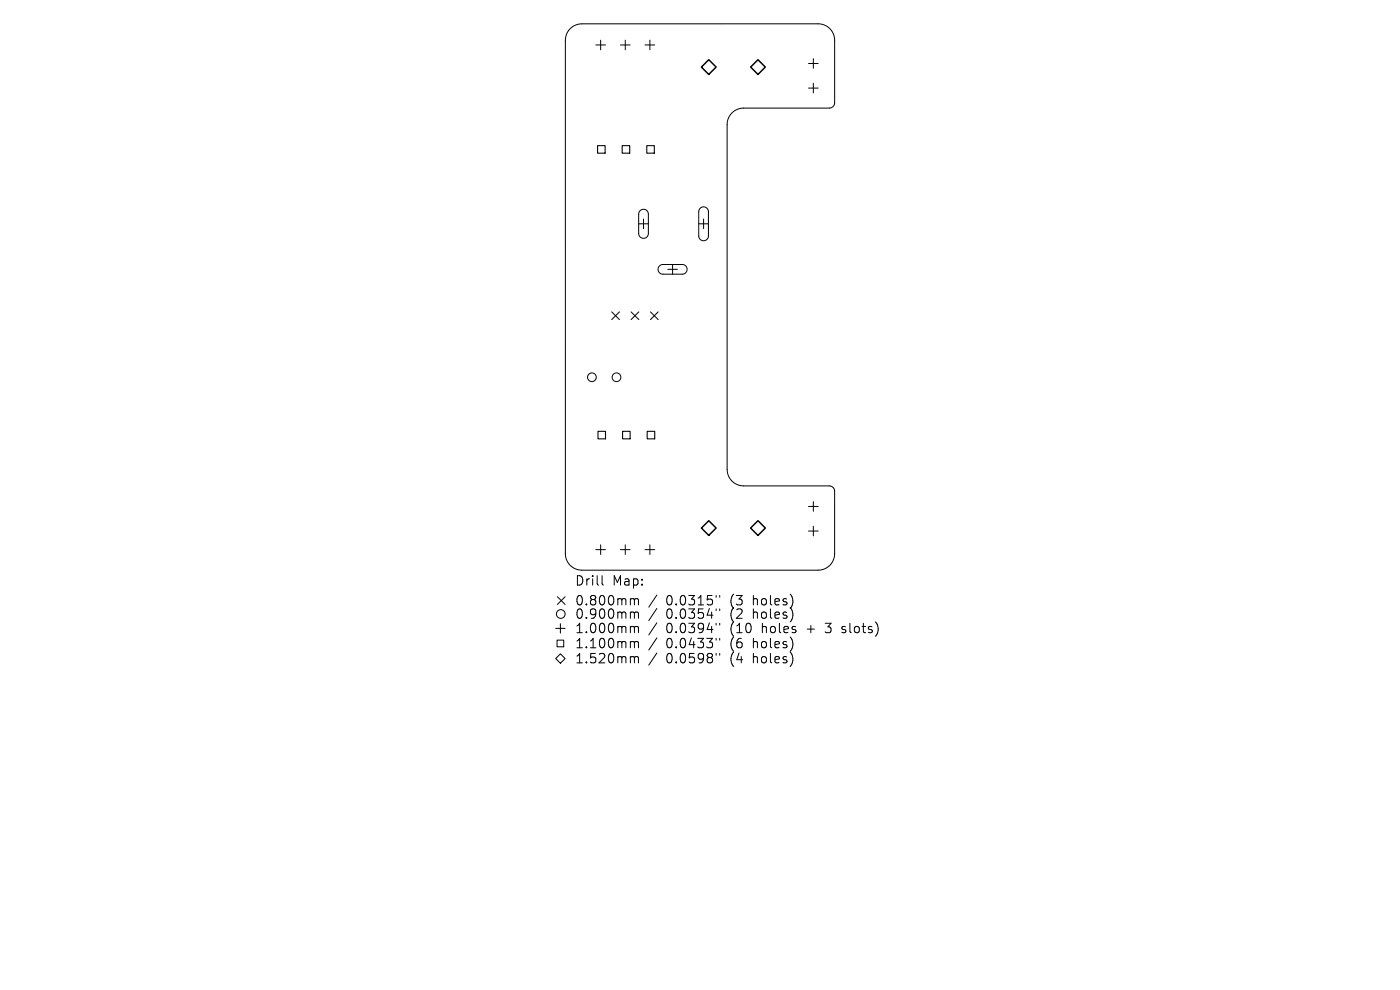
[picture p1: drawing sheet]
<svg xmlns="http://www.w3.org/2000/svg" width="297mm" height="210mm" viewBox="0 0 297 210" stroke-linecap="round" stroke-linejoin="round" font-family="sans-serif">
<defs><g id="words">
<g font-size="2.8">
<text x="121.9" y="124.5">Drill</text>
<text x="129.9" y="124.5">Map:</text>
<text x="121.9" y="128.7">0.800mm</text>
<text x="121.9" y="131.5">0.900mm</text>
<text x="141.3" y="128.7">0.0315&quot;</text>
<text x="141.3" y="131.5">0.0354&quot;</text>
<text x="155.1" y="128.7">(3</text>
<text x="155.1" y="131.5">(2</text>
<text x="160" y="128.7">holes)</text>
<text x="160" y="131.5">holes)</text>
<text x="121.9" y="134.6">1.000mm</text>
<text x="121.9" y="137.8">1.100mm</text>
<text x="141.3" y="134.6">0.0394&quot;</text>
<text x="141.3" y="137.8">0.0433&quot;</text>
<text x="155.1" y="134.6">(10</text>
<text x="155.1" y="137.8">(6</text>
<text x="160" y="137.8">holes)</text>
<text x="161.9" y="134.6">holes</text>
<text x="171.6" y="134.6">+</text>
<text x="175.8" y="134.6">3</text>
<text x="179.5" y="134.6">slots)</text>
<text x="121.9" y="141">1.520mm</text>
<text x="141.3" y="141">0.0598&quot;</text>
<text x="155.1" y="141">(4</text>
<text x="160" y="141">holes)</text>
</g>
</g></defs>
<g fill="none" stroke="#000" stroke-width=".21">
<path d="M126.4 9.5h2.1M127.4 8.5v2.1M131.6 9.5h2.1M132.6 8.5v2.1M136.8 9.5h2.1M137.9 8.5v2.1M171.5 13.5h2.1M171.5 18.7h2.1M172.5 12.4v2.1M172.5 17.7v2M135.5 47.5h2M135.8 44.7a1.03 1.03 0 0 1 1.1-.2 1.03 1.03 0 0 1 .6 .9v4.1a1.03 1.03 0 0 1-1 1.1 1.03 1.03 0 0 1-1-1.1v-4.2z"/>
<path d="M136.5 46.4v2.1M139.9 56.4l.6-.3h4.2a1.03 1.03 0 0 1 1.1 1 1.03 1.03 0 0 1-1.1 1.1h-4.1a1.03 1.03 0 0 1-.9-.7 1.03 1.03 0 0 1 .2-1.1zM141.7 57.1h2M142.7 56.1v2.1M148.2 47.5h2.1M148.5 44.2a1.03 1.03 0 0 1 1.2-.2 1.03 1.03 0 0 1 .6 .9v5.1a1.03 1.03 0 0 1-1 1.1 1.03 1.03 0 0 1-1.1-1.1v-5.2zM149.3 46.4v2.1M129.8 66.2l1.6 1.6M131.4 66.2l-1.6 1.6M133.9 66.2l1.6 1.6M135.5 66.2l-1.6 1.6M138 66.2l1.6 1.6"/>
<path d="M139.6 66.2l-1.6 1.6M154.3 99.6v-73.2a3.5 3.5 0 0 1 3.4-3.5h18.2a1.14 1.14 0 0 0 1.2-1.1v-13.3a3.5 3.5 0 0 0-3.5-3.4h-50.2a3.5 3.5 0 0 0-3.5 3.4v109a3.5 3.5 0 0 0 3.5 3.4M154.3 99.6a3.5 3.5 0 0 0 3.5 3.5h18.1a1.14 1.14 0 0 1 1.2 1.1v13.3a3.5 3.5 0 0 1-3.5 3.4M126.4 116.6h2.1M127.4 115.6v2M131.6 116.6h2.1M132.6 115.6v2M136.8 116.6h2.1M137.9 115.6v2M171.5 107.4h2.1M171.5 112.7h2.1M172.5 106.4v2.1"/>
<path d="M172.5 111.6v2.1M117.9 139.7l1-1 1 1-1 1zM117.9 133.3h2M118.2 135.8h1.4v1.4h-1.4zM118.2 126.6l1.7 1.6M118.9 132.3v2M119.9 126.6l-1.7 1.6M123.4 121h50.2M127.7 122.1v1.7l.3 .3M134 127l.5 .1 .1 .2M134 129.8l.5 .1 .1 .2M134 132.9l.5 .1 .1 .2"/>
<path d="M134 136.1h.3l.3 .3M134 139.3h.3l.3 .3M134.6 127.3l.3-.3 .5 .1v1.2M134.6 127.3v1M134.6 130.1v1.1M134.6 133.2v1M134.6 136.4v1M134.6 139.6v1M134.6 130.1l.3-.3 .5 .1v1.3M134.6 133.2l.3-.3 .5 .1v1.2M134.6 136.4l.3-.3 .5 .1v1.2M134.6 139.6l.3-.3 .5 .1v1.2"/>
<path d="M139.4 126.2l-1.8 2.6M139.4 129.1l-1.8 2.5M139.4 132.1l-1.8 2.6M139.4 135.3l-1.8 2.6M139.4 138.5l-1.8 2.6M151.9 126.3v.4M151.9 129.2v.3M151.9 132.2v.4M151.9 135.4v.4M151.9 138.6v.4M152.7 126.3v.4M152.7 129.2v.3"/>
<path d="M152.7 132.2v.4M152.7 135.4v.4M152.7 138.6v.4M178.6 134.1l.2 .1M178.7 133v.5"/>
<circle cx="125.6" cy="80" r=".92"/>
<circle cx="130.8" cy="80" r=".92"/>
<circle cx="119" cy="130.2" r=".92"/>
</g>
<path d="M126.8 30.9h1.6v1.6h-1.6zM132 30.9h1.6v1.6h-1.6zM137.2 30.9h1.6v1.6h-1.6zM126.9 91.5h1.6v1.6h-1.6zM132.1 91.5h1.6v1.6h-1.6zM137.3 91.5h1.6v1.6h-1.6z" fill="none" stroke="#000" stroke-width=".23"/>
<path d="M150.4 12.7l1.5 1.5-1.5 1.6-1.6-1.6zM159.2 14.2l1.6-1.5 1.6 1.5-1.6 1.6zM150.4 110.5l1.5 1.5-1.5 1.6-1.6-1.6zM159.2 112l1.6-1.5 1.6 1.5-1.6 1.6z" fill="none" stroke="#000" stroke-width=".31"/>
<use href="#words"/>
</svg>
